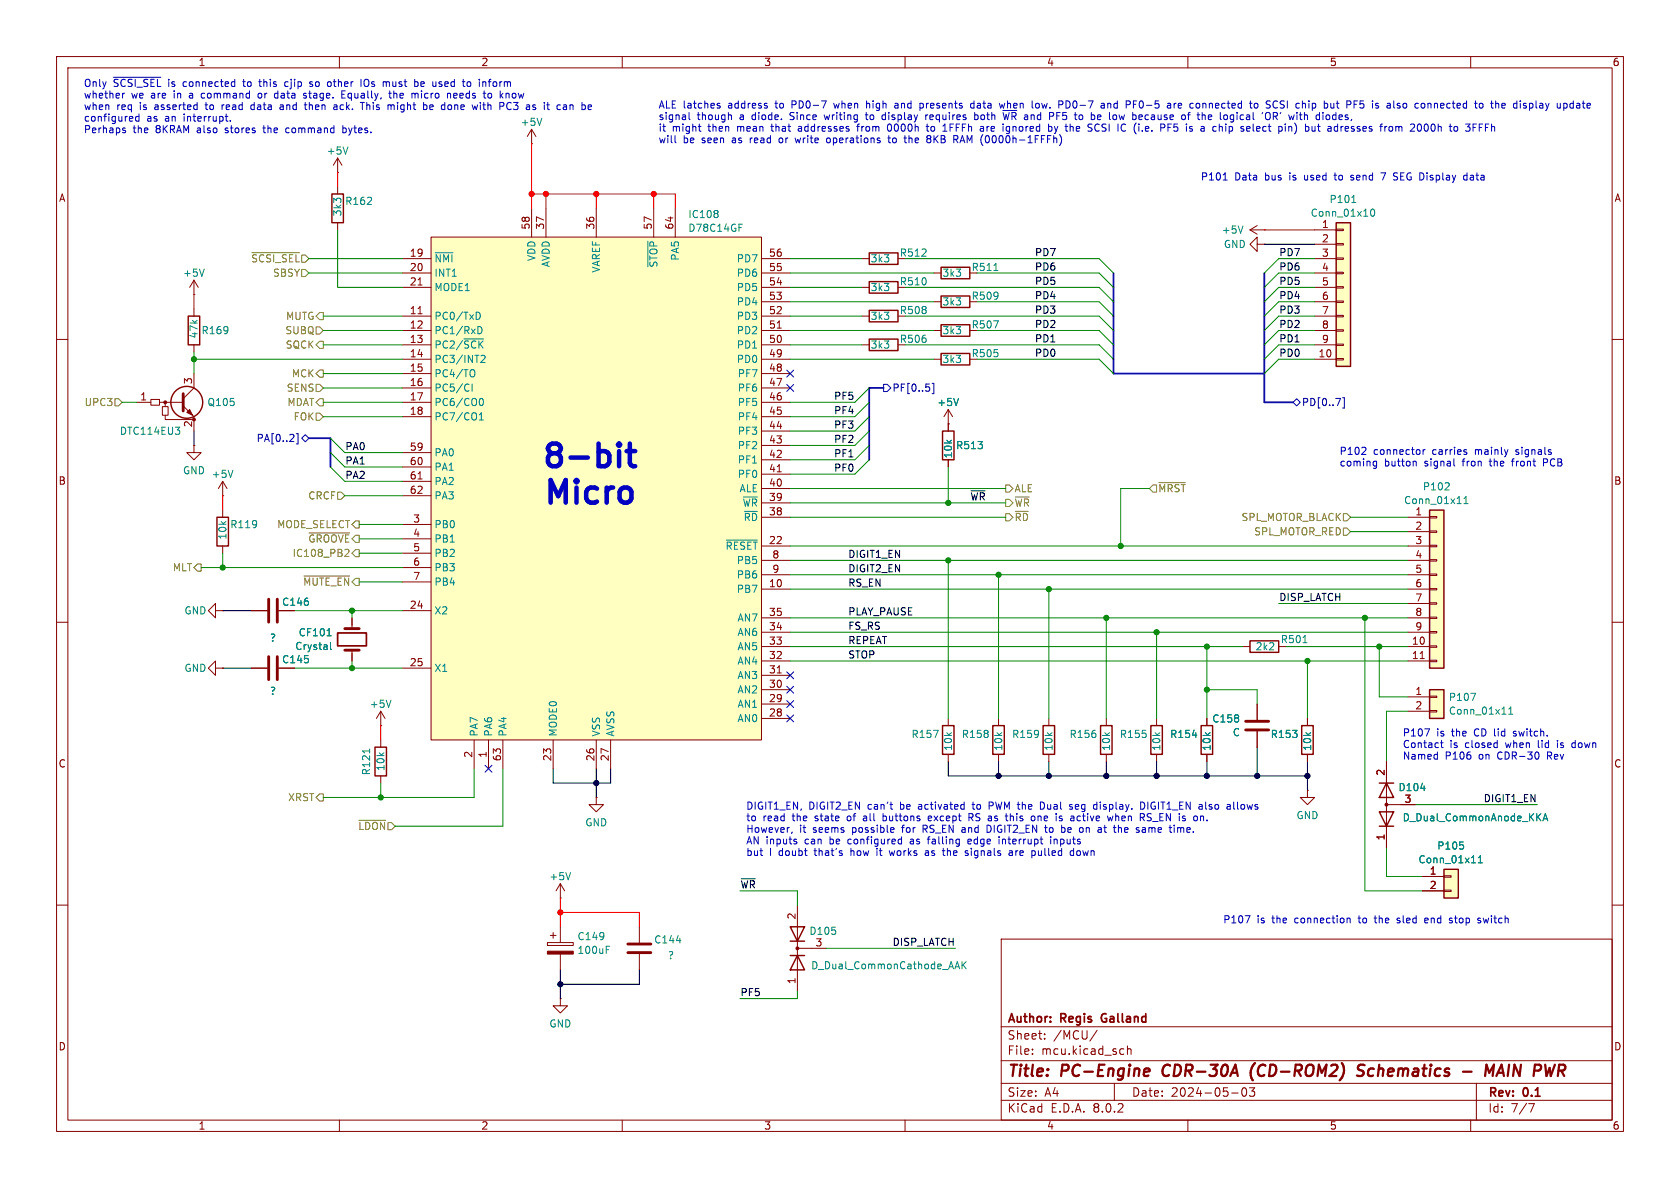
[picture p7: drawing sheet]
<svg xmlns="http://www.w3.org/2000/svg" width="297mm" height="210mm" viewBox="0 0 297 210" stroke-linecap="round" stroke-linejoin="round" font-family="sans-serif">
<defs><g id="words">
<g font-size="5.6" fill="#0000c2">
<text x="95.3" y="83.8">8-bit</text>
<text x="95.6" y="90.2">Micro</text>
</g>
<g font-size="2.8" fill="#840000">
<text x="178" y="190.9">Title:</text>
<text x="187.7" y="190.9">PC-Engine</text>
<text x="206.4" y="190.9">CDR-30A</text>
<text x="222.7" y="190.9">(CD-ROM2)</text>
<text x="242.4" y="190.9">Schematics</text>
<text x="266.6" y="190.9">MAIN</text>
<text x="276" y="190.9">PWR</text>
</g>
<g font-size="2.1" fill="#840000">
<text x="178" y="184">Sheet:</text>
<text x="178" y="181.2">Author:</text>
<text x="186.2" y="184">/MCU/</text>
<text x="187.6" y="181.2">Regis</text>
<text x="195.4" y="181.2">Galland</text>
<text x="178" y="186.7">File:</text>
<text x="184.1" y="186.7">mcu.kicad_sch</text>
<text x="178" y="196.9">KiCad</text>
<text x="178" y="194.1">Size:</text>
<text x="184.7" y="194.1">A4</text>
<text x="185.7" y="196.9">E.D.A.</text>
<text x="193.3" y="196.9">8.0.2</text>
<text x="200" y="194.1">Date:</text>
<text x="207" y="194.1">2024-05-03</text>
<text x="263" y="194.3">Rev:</text>
<text x="263" y="196.9">Id:</text>
<text x="267.1" y="196.9">7/7</text>
<text x="269.4" y="194.3">0.1</text>
</g>
<g font-size="1.8" fill="#840000">
<text x="35" y="11.9">1</text>
<text x="85" y="11.9">2</text>
<text x="135" y="11.9">3</text>
<text x="185" y="11.9">4</text>
<text x="235" y="11.9">5</text>
<text x="285" y="11.9">6</text>
<text x="10.3" y="35.9">A</text>
<text x="285.3" y="35.9">A</text>
<text x="93.7" y="40.7" transform="rotate(-90 93.7 40.7)">58</text>
<text x="96.3" y="40.7" transform="rotate(-90 96.3 40.7)">37</text>
<text x="105.2" y="40.7" transform="rotate(-90 105.2 40.7)">36</text>
<text x="115.3" y="40.7" transform="rotate(-90 115.3 40.7)">57</text>
<text x="119.1" y="40.7" transform="rotate(-90 119.1 40.7)">64</text>
<text x="233.6" y="40.4">1</text>
<text x="72.3" y="45.5">19</text>
<text x="135.8" y="45.5">56</text>
<text x="233.6" y="42.9">2</text>
<text x="233.6" y="45.5">3</text>
<text x="72.3" y="48">20</text>
<text x="72.3" y="50.5">21</text>
<text x="135.8" y="53.1">53</text>
<text x="135.8" y="50.5">54</text>
<text x="135.8" y="48">55</text>
<text x="233.6" y="48">4</text>
<text x="233.6" y="50.5">5</text>
<text x="233.6" y="53.1">6</text>
<text x="72.3" y="55.6">11</text>
<text x="72.3" y="58.2">12</text>
<text x="135.8" y="58.2">51</text>
<text x="135.8" y="55.6">52</text>
<text x="233.6" y="55.6">7</text>
<text x="233.6" y="58.2">8</text>
<text x="72.3" y="60.7">13</text>
<text x="72.3" y="63.2">14</text>
<text x="72.3" y="65.8">15</text>
<text x="135.8" y="65.8">48</text>
<text x="135.8" y="63.2">49</text>
<text x="135.8" y="60.7">50</text>
<text x="233" y="63.2">10</text>
<text x="233.6" y="60.7">9</text>
<text x="24.7" y="70.9">1</text>
<text x="34" y="68" transform="rotate(-90 34 68)">3</text>
<text x="72.3" y="68.3">16</text>
<text x="72.3" y="70.9">17</text>
<text x="135.8" y="70.9">46</text>
<text x="135.8" y="68.3">47</text>
<text x="34" y="75.6" transform="rotate(-90 34 75.6)">2</text>
<text x="72.3" y="73.4">18</text>
<text x="135.8" y="75.9">44</text>
<text x="135.8" y="73.4">45</text>
<text x="72.3" y="79.8">59</text>
<text x="72.3" y="82.3">60</text>
<text x="135.8" y="83.6">41</text>
<text x="135.8" y="81">42</text>
<text x="135.8" y="78.5">43</text>
<text x="10.3" y="85.9">B</text>
<text x="72.3" y="84.8">61</text>
<text x="72.3" y="87.4">62</text>
<text x="135.8" y="88.6">39</text>
<text x="135.8" y="86.1">40</text>
<text x="285.3" y="85.9">B</text>
<text x="73" y="92.5">3</text>
<text x="73" y="95">4</text>
<text x="135.8" y="91.2">38</text>
<text x="250.1" y="91.2">1</text>
<text x="250.1" y="93.7">2</text>
<text x="73" y="97.5">5</text>
<text x="73" y="100.1">6</text>
<text x="135.8" y="96.3">22</text>
<text x="136.5" y="98.8">8</text>
<text x="136.5" y="101.3">9</text>
<text x="250.1" y="96.3">3</text>
<text x="250.1" y="98.8">4</text>
<text x="250.1" y="101.3">5</text>
<text x="72.3" y="107.7">24</text>
<text x="73" y="102.6">7</text>
<text x="135.8" y="103.9">10</text>
<text x="250.1" y="103.9">6</text>
<text x="250.1" y="106.4">7</text>
<text x="135.8" y="111.5">34</text>
<text x="135.8" y="109">35</text>
<text x="250.1" y="109">8</text>
<text x="250.1" y="111.5">9</text>
<text x="72.3" y="117.9">25</text>
<text x="135.8" y="119.1">31</text>
<text x="135.8" y="116.6">32</text>
<text x="135.8" y="114">33</text>
<text x="249.5" y="114">10</text>
<text x="249.5" y="116.6">11</text>
<text x="135.8" y="124.2">29</text>
<text x="135.8" y="121.7">30</text>
<text x="250.1" y="122.9">1</text>
<text x="250.1" y="125.5">2</text>
<text x="135.8" y="126.7">28</text>
<text x="10.3" y="135.9">C</text>
<text x="83.6" y="134.1" transform="rotate(-90 83.6 134.1)">2</text>
<text x="86.1" y="134.1" transform="rotate(-90 86.1 134.1)">1</text>
<text x="88.6" y="134.7" transform="rotate(-90 88.6 134.7)">63</text>
<text x="97.5" y="134.7" transform="rotate(-90 97.5 134.7)">23</text>
<text x="105.2" y="134.7" transform="rotate(-90 105.2 134.7)">26</text>
<text x="107.7" y="134.7" transform="rotate(-90 107.7 134.7)">27</text>
<text x="244.9" y="137.2" transform="rotate(-90 244.9 137.2)">2</text>
<text x="285.3" y="135.9">C</text>
<text x="248.2" y="142">3</text>
<text x="244.9" y="148.7" transform="rotate(-90 244.9 148.7)">1</text>
<text x="252.7" y="154.7">1</text>
<text x="252.7" y="157.2">2</text>
<text x="140.7" y="162.6" transform="rotate(-90 140.7 162.6)">2</text>
<text x="144.1" y="167.4">3</text>
<text x="140.7" y="174.1" transform="rotate(-90 140.7 174.1)">1</text>
<text x="10.3" y="185.9">D</text>
<text x="285.3" y="185.9">D</text>
<text x="35" y="199.9">1</text>
<text x="85" y="199.9">2</text>
<text x="135" y="199.9">3</text>
<text x="185" y="199.9">4</text>
<text x="235" y="199.9">5</text>
<text x="285" y="199.9">6</text>
</g>
<g font-size="1.8" fill="#0000c2">
<text x="14.7" y="15.6">Only</text>
<text x="14.7" y="17.6">whether</text>
<text x="20" y="15.6">~{SCSI_SEL}</text>
<text x="23.2" y="17.6">we</text>
<text x="26.8" y="17.6">are</text>
<text x="29.8" y="15.6">is</text>
<text x="31" y="17.6">in</text>
<text x="32.6" y="15.6">connected</text>
<text x="33.9" y="17.6">a</text>
<text x="36.2" y="17.6">command</text>
<text x="43.5" y="15.6">to</text>
<text x="46.5" y="17.6">or</text>
<text x="46.5" y="15.6">this</text>
<text x="49.6" y="17.6">data</text>
<text x="51.2" y="15.6">cjip</text>
<text x="54.9" y="17.6">stage.</text>
<text x="55.8" y="15.6">so</text>
<text x="59.2" y="15.6">other</text>
<text x="61.9" y="17.6">Equally,</text>
<text x="65.2" y="15.6">IOs</text>
<text x="69.4" y="15.6">must</text>
<text x="70.5" y="17.6">the</text>
<text x="74.7" y="17.6">micro</text>
<text x="75.1" y="15.6">be</text>
<text x="78.6" y="15.6">used</text>
<text x="81.2" y="17.6">needs</text>
<text x="84.1" y="15.6">to</text>
<text x="87.2" y="15.6">inform</text>
<text x="87.8" y="17.6">to</text>
<text x="90.9" y="17.6">know</text>
<text x="14.7" y="19.7">when</text>
<text x="14.7" y="21.7">configured</text>
<text x="14.7" y="23.8">Perhaps</text>
<text x="20.6" y="19.7">req</text>
<text x="23.5" y="23.8">the</text>
<text x="24.8" y="19.7">is</text>
<text x="25.9" y="21.7">as</text>
<text x="27.6" y="19.7">asserted</text>
<text x="27.7" y="23.8">8KRAM</text>
<text x="29.3" y="21.7">an</text>
<text x="32.8" y="21.7">interrupt.</text>
<text x="35.1" y="23.8">also</text>
<text x="36.8" y="19.7">to</text>
<text x="39.9" y="19.7">read</text>
<text x="40.3" y="23.8">stores</text>
<text x="45.2" y="19.7">data</text>
<text x="47.3" y="23.8">the</text>
<text x="50.6" y="19.7">and</text>
<text x="51.4" y="23.8">command</text>
<text x="55.2" y="19.7">then</text>
<text x="60.5" y="19.7">ack.</text>
<text x="61.6" y="23.8">bytes.</text>
<text x="65.5" y="19.7">This</text>
<text x="70.4" y="19.7">might</text>
<text x="76.9" y="19.7">be</text>
<text x="80.3" y="19.7">done</text>
<text x="86" y="19.7">with</text>
<text x="91" y="19.7">PC3</text>
<text x="95.9" y="19.7">as</text>
<text x="99.3" y="19.7">it</text>
<text x="101.8" y="19.7">can</text>
<text x="116.3" y="19.4">ALE latches</text>
<text x="116.3" y="21.4">signal</text>
<text x="116.3" y="23.5">it</text>
<text x="118.8" y="23.5">might</text>
<text x="123.2" y="21.4">though</text>
<text x="125.3" y="23.5">then</text>
<text x="128.8" y="19.4">address</text>
<text x="130.6" y="23.5">mean</text>
<text x="130.9" y="21.4">a</text>
<text x="133.2" y="21.4">diode.</text>
<text x="136.9" y="23.5">that</text>
<text x="137.4" y="19.4">to</text>
<text x="140.1" y="21.4">Since</text>
<text x="140.4" y="19.4">PD0-7</text>
<text x="141.8" y="23.5">addresses</text>
<text x="146.4" y="21.4">writing</text>
<text x="148.1" y="19.4">when</text>
<text x="152.4" y="23.5">from</text>
<text x="154" y="21.4">to</text>
<text x="154" y="19.4">high</text>
<text x="157" y="21.4">display</text>
<text x="158" y="23.5">0000h</text>
<text x="159.2" y="19.4">and</text>
<text x="163.9" y="19.4">presents</text>
<text x="164.9" y="21.4">requires</text>
<text x="165.1" y="23.5">to</text>
<text x="168.2" y="23.5">1FFFh</text>
<text x="173.1" y="19.4">data</text>
<text x="173.7" y="21.4">both</text>
<text x="175" y="23.5">are</text>
<text x="178.4" y="19.4">when</text>
<text x="179.1" y="21.4">~{WR}</text>
<text x="179.2" y="23.5">ignored</text>
<text x="183" y="21.4">and</text>
<text x="184.3" y="19.4">low.</text>
<text x="187.4" y="23.5">by</text>
<text x="187.6" y="21.4">PF5</text>
<text x="189.2" y="19.4">PD0-7</text>
<text x="190.7" y="23.5">the</text>
<text x="192.3" y="21.4">to</text>
<text x="194.8" y="23.5">SCSI</text>
<text x="195.4" y="21.4">be</text>
<text x="196.9" y="19.4">and</text>
<text x="198.8" y="21.4">low</text>
<text x="200.3" y="23.5">IC</text>
<text x="201.5" y="19.4">PF0-5</text>
<text x="203.1" y="21.4">because</text>
<text x="203.3" y="23.5">(i.e.</text>
<text x="208.3" y="23.5">PF5</text>
<text x="209.1" y="19.4">are</text>
<text x="212" y="21.4">of</text>
<text x="213" y="23.5">is</text>
<text x="213.3" y="19.4">connected</text>
<text x="215.1" y="21.4">the</text>
<text x="215.8" y="23.5">a</text>
<text x="218.1" y="23.5">chip</text>
<text x="219.2" y="21.4">logical</text>
<text x="223.3" y="23.5">select</text>
<text x="224.1" y="19.4">to</text>
<text x="226.8" y="21.4">'OR'</text>
<text x="227.2" y="19.4">SCSI</text>
<text x="230.1" y="23.5">pin)</text>
<text x="231.8" y="21.4">with</text>
<text x="232.6" y="19.4">chip</text>
<text x="235.1" y="23.5">but</text>
<text x="236.8" y="21.4">diodes,</text>
<text x="237.8" y="19.4">but</text>
<text x="239.3" y="23.5">adresses</text>
<text x="242" y="19.4">PF5</text>
<text x="246.7" y="19.4">is</text>
<text x="248.8" y="23.5">from</text>
<text x="249.5" y="19.4">also</text>
<text x="254.3" y="23.5">2000h</text>
<text x="254.7" y="19.4">connected</text>
<text x="261.5" y="23.5">to</text>
<text x="265.5" y="19.4">to</text>
<text x="268.6" y="19.4">the</text>
<text x="272.7" y="19.4">display</text>
<text x="280.6" y="19.4">update</text>
<text x="116.3" y="25.5">will</text>
<text x="120.8" y="25.5">be</text>
<text x="124.2" y="25.5">seen</text>
<text x="129.7" y="25.5">as</text>
<text x="133.1" y="25.5">read</text>
<text x="138.4" y="25.5">or</text>
<text x="141.5" y="25.5">write</text>
<text x="147.2" y="25.5">operations</text>
<text x="158.4" y="25.5">to</text>
<text x="161.4" y="25.5">the</text>
<text x="165.5" y="25.5">8KB</text>
<text x="170.5" y="25.5">RAM (0000h-1FFFh)</text>
<text x="212.2" y="32.1">P101</text>
<text x="218.3" y="32.1">Data</text>
<text x="223.7" y="32.1">bus</text>
<text x="228.2" y="32.1">is</text>
<text x="231" y="32.1">used</text>
<text x="236.6" y="32.1">to</text>
<text x="239.7" y="32.1">send</text>
<text x="245.3" y="32.1">7</text>
<text x="247.6" y="32.1">SEG Display</text>
<text x="260.4" y="32.1">data</text>
<text x="236.7" y="80.6">P102</text>
<text x="236.7" y="82.7">coming</text>
<text x="242.8" y="80.6">connector</text>
<text x="244.7" y="82.7">button</text>
<text x="252" y="82.7">signal</text>
<text x="253.3" y="80.6">carries</text>
<text x="258.9" y="82.7">fron</text>
<text x="261" y="80.6">mainly</text>
<text x="263.8" y="82.7">the</text>
<text x="268" y="82.7">front</text>
<text x="268.4" y="80.6">signals</text>
<text x="273.7" y="82.7">PCB</text>
<text x="247.9" y="130.4">P107</text>
<text x="254" y="130.4">is</text>
<text x="256.8" y="130.4">the</text>
<text x="260.9" y="130.4">CD lid</text>
<text x="268.2" y="130.4">switch.</text>
<text x="247.9" y="132.4">Contact</text>
<text x="247.9" y="134.5">Named</text>
<text x="255.5" y="134.5">P106</text>
<text x="256.3" y="132.4">is</text>
<text x="259.1" y="132.4">closed</text>
<text x="261.6" y="134.5">on</text>
<text x="265" y="134.5">CDR-30</text>
<text x="266.5" y="132.4">when</text>
<text x="272.4" y="132.4">lid</text>
<text x="274" y="134.5">Rev</text>
<text x="276" y="132.4">is</text>
<text x="278.8" y="132.4">down</text>
<text x="131.8" y="143.3">DIGIT1_EN,</text>
<text x="143" y="143.3">DIGIT2_EN</text>
<text x="153.5" y="143.3">can't</text>
<text x="159.4" y="143.3">be</text>
<text x="162.8" y="143.3">activated</text>
<text x="172.6" y="143.3">to</text>
<text x="175.7" y="143.3">PWM the</text>
<text x="185.2" y="143.3">Dual</text>
<text x="190.6" y="143.3">seg</text>
<text x="195" y="143.3">display.</text>
<text x="203.5" y="143.3">DIGIT1_EN</text>
<text x="214" y="143.3">also</text>
<text x="219.2" y="143.3">allows</text>
<text x="131.8" y="145.4">to</text>
<text x="131.8" y="147.4">However,</text>
<text x="131.8" y="149.5">AN inputs</text>
<text x="134.9" y="145.4">read</text>
<text x="140.2" y="145.4">the</text>
<text x="141.3" y="147.4">it</text>
<text x="142.4" y="149.5">can</text>
<text x="143.8" y="147.4">seems</text>
<text x="144.3" y="145.4">state</text>
<text x="146.9" y="149.5">be</text>
<text x="150.2" y="145.4">of</text>
<text x="150.4" y="149.5">configured</text>
<text x="150.9" y="147.4">possible</text>
<text x="153.3" y="145.4">all</text>
<text x="156.9" y="145.4">buttons</text>
<text x="160" y="147.4">for</text>
<text x="161.6" y="149.5">as</text>
<text x="163.8" y="147.4">RS_EN and</text>
<text x="164.9" y="149.5">falling</text>
<text x="165.2" y="145.4">except</text>
<text x="172.2" y="149.5">edge</text>
<text x="172.5" y="145.4">RS as</text>
<text x="175.5" y="147.4">DIGIT2_EN</text>
<text x="177.8" y="149.5">interrupt</text>
<text x="179.5" y="145.4">this</text>
<text x="184.2" y="145.4">one</text>
<text x="186.1" y="147.4">to</text>
<text x="187.2" y="149.5">inputs</text>
<text x="188.8" y="145.4">is</text>
<text x="189.1" y="147.4">be</text>
<text x="191.6" y="145.4">active</text>
<text x="192.5" y="147.4">on</text>
<text x="196" y="147.4">at</text>
<text x="198.4" y="145.4">when</text>
<text x="199" y="147.4">the</text>
<text x="203.2" y="147.4">same</text>
<text x="204.2" y="145.4">RS_EN is</text>
<text x="209.3" y="147.4">time.</text>
<text x="131.8" y="151.5">but</text>
<text x="136" y="151.5">I</text>
<text x="137.8" y="151.5">doubt</text>
<text x="144.3" y="151.5">that's</text>
<text x="150.8" y="151.5">how</text>
<text x="155.6" y="151.5">it</text>
<text x="158.1" y="151.5">works</text>
<text x="164.6" y="151.5">as</text>
<text x="168" y="151.5">the</text>
<text x="172.1" y="151.5">signals</text>
<text x="180.1" y="151.5">are</text>
<text x="184.3" y="151.5">pulled</text>
<text x="191.3" y="151.5">down</text>
<text x="216.2" y="163.4">P107</text>
<text x="222.2" y="163.4">is</text>
<text x="225" y="163.4">the</text>
<text x="229.2" y="163.4">connection</text>
<text x="240.7" y="163.4">to</text>
<text x="243.7" y="163.4">the</text>
<text x="247.9" y="163.4">sled</text>
<text x="253" y="163.4">end</text>
<text x="257.5" y="163.4">stop</text>
<text x="262.7" y="163.4">switch</text>
</g>
<g font-size="1.8" fill="#008484">
<text x="91.9" y="22.5">+5V</text>
<text x="57.7" y="27.5">+5V</text>
<text x="60.6" y="38.3" transform="rotate(-90 60.6 38.3)">3k3</text>
<text x="60.9" y="36.4">R162</text>
<text x="121.6" y="38.8">IC108</text>
<text x="121.6" y="41.2">D78C14GF</text>
<text x="215.9" y="41.5">+5V</text>
<text x="231.6" y="38.5">Conn_01x10</text>
<text x="234.9" y="36.1">P101</text>
<text x="76.7" y="46.6">~{NMI}</text>
<text x="94.8" y="46.2" transform="rotate(-90 94.8 46.2)">VDD</text>
<text x="97.4" y="47.3" transform="rotate(-90 97.4 47.3)">AVDD</text>
<text x="116.4" y="47.4" transform="rotate(-90 116.4 47.4)">~{STOP}</text>
<text x="120.2" y="46.2" transform="rotate(-90 120.2 46.2)">PA5</text>
<text x="130.2" y="46.6">PD7</text>
<text x="153.8" y="46.6">3k3</text>
<text x="159" y="45.6">R512</text>
<text x="216.3" y="44">GND</text>
<text x="32.3" y="49.1">+5V</text>
<text x="76.7" y="49.1">INT1</text>
<text x="76.7" y="51.7">MODE1</text>
<text x="106.3" y="48.3" transform="rotate(-90 106.3 48.3)">VAREF</text>
<text x="130.2" y="51.7">PD5</text>
<text x="130.2" y="49.1">PD6</text>
<text x="153.8" y="51.7">3k3</text>
<text x="159" y="50.6">R510</text>
<text x="166.5" y="49.1">3k3</text>
<text x="171.7" y="53.2">R509</text>
<text x="171.7" y="48.1">R511</text>
<text x="35.2" y="59.9" transform="rotate(-90 35.2 59.9)">47k</text>
<text x="35.5" y="59.3">R169</text>
<text x="76.7" y="56.7">PC0/TxD</text>
<text x="76.7" y="59.3">PC1/RxD</text>
<text x="130.2" y="59.3">PD2</text>
<text x="130.2" y="56.7">PD3</text>
<text x="130.2" y="54.2">PD4</text>
<text x="153.8" y="56.7">3k3</text>
<text x="159" y="55.7">R508</text>
<text x="166.5" y="59.3">3k3</text>
<text x="166.5" y="54.2">3k3</text>
<text x="171.7" y="58.3">R507</text>
<text x="76.7" y="61.8">PC2/~{SCK}</text>
<text x="76.7" y="64.4">PC3/INT2</text>
<text x="130.2" y="64.4">PD0</text>
<text x="130.2" y="61.8">PD1</text>
<text x="153.8" y="61.8">3k3</text>
<text x="159" y="60.8">R506</text>
<text x="166.5" y="64.4">3k3</text>
<text x="171.7" y="63.3">R505</text>
<text x="36.6" y="72">Q105</text>
<text x="76.7" y="66.9">PC4/TO</text>
<text x="76.7" y="69.4">PC5/CI</text>
<text x="76.7" y="72">PC6/CO0</text>
<text x="130.3" y="72">PF5</text>
<text x="130.3" y="69.4">PF6</text>
<text x="130.3" y="66.9">PF7</text>
<text x="165.6" y="72">+5V</text>
<text x="21.1" y="77.1">DTC114EU3</text>
<text x="76.7" y="74.5">PC7/CO1</text>
<text x="130.3" y="77.1">PF3</text>
<text x="130.3" y="74.5">PF4</text>
<text x="76.7" y="80.9">PA0</text>
<text x="76.7" y="83.4">PA1</text>
<text x="130.3" y="82.1">PF1</text>
<text x="130.3" y="79.6">PF2</text>
<text x="168.5" y="81.1" transform="rotate(-90 168.5 81.1)">10k</text>
<text x="168.9" y="79.6">R513</text>
<text x="32.3" y="84">GND</text>
<text x="37.3" y="84.7">+5V</text>
<text x="76.7" y="86">PA2</text>
<text x="76.7" y="88.5">PA3</text>
<text x="130.3" y="84.7">PF0</text>
<text x="130.6" y="87.2">ALE</text>
<text x="131.2" y="89.8">~{WR}</text>
<text x="248.1" y="89.3">Conn_01x11</text>
<text x="251.4" y="86.9">P102</text>
<text x="40.2" y="95.5" transform="rotate(-90 40.2 95.5)">10k</text>
<text x="40.6" y="93.6">R119</text>
<text x="76.7" y="93.6">PB0</text>
<text x="131.4" y="92.3">~{RD}</text>
<text x="76.7" y="96.1">PB1</text>
<text x="76.7" y="98.7">PB2</text>
<text x="76.7" y="101.2">PB3</text>
<text x="128.2" y="97.4">~{RESET}</text>
<text x="130.2" y="99.9">PB5</text>
<text x="49.8" y="107.3">C146</text>
<text x="76.7" y="103.7">PB4</text>
<text x="130.2" y="105">PB7</text>
<text x="130.2" y="102.5">PB6</text>
<text x="32.5" y="108.8">GND</text>
<text x="47.6" y="113.6">?</text>
<text x="52.7" y="112.7">CF101</text>
<text x="76.7" y="108.8">X2</text>
<text x="130.3" y="112.6">AN6</text>
<text x="130.3" y="110.1">AN7</text>
<text x="226.3" y="113.9">R501</text>
<text x="32.5" y="119">GND</text>
<text x="49.8" y="117.4">C145</text>
<text x="52.1" y="115.1">Crystal</text>
<text x="76.7" y="119">X1</text>
<text x="130.3" y="117.7">AN4</text>
<text x="130.3" y="115.2">AN5</text>
<text x="221.9" y="115.2">2k2</text>
<text x="47.6" y="123">?</text>
<text x="65.3" y="125.3">+5V</text>
<text x="130.3" y="125.3">AN1</text>
<text x="130.3" y="122.8">AN2</text>
<text x="130.3" y="120.2">AN3</text>
<text x="256" y="124.1">P107</text>
<text x="84.7" y="130.3" transform="rotate(-90 84.7 130.3)">PA7</text>
<text x="87.2" y="130.3" transform="rotate(-90 87.2 130.3)">PA6</text>
<text x="89.8" y="130.3" transform="rotate(-90 89.8 130.3)">PA4</text>
<text x="98.7" y="130.3" transform="rotate(-90 98.7 130.3)">MODE0</text>
<text x="106.3" y="130.3" transform="rotate(-90 106.3 130.3)">VSS</text>
<text x="108.8" y="130.3" transform="rotate(-90 108.8 130.3)">AVSS</text>
<text x="130.3" y="127.9">AN0</text>
<text x="161" y="130.7">R157</text>
<text x="169.9" y="130.7">R158</text>
<text x="178.8" y="130.7">R159</text>
<text x="189" y="130.7">R156</text>
<text x="197.9" y="130.7">R155</text>
<text x="206.8" y="130.7">R154</text>
<text x="214.2" y="127.9">C158</text>
<text x="217.8" y="130.3">C</text>
<text x="224.5" y="130.7">R153</text>
<text x="256" y="126.5">Conn_01x11</text>
<text x="65.6" y="137.2" transform="rotate(-90 65.6 137.2)">R121</text>
<text x="68.2" y="136.4" transform="rotate(-90 68.2 136.4)">10k</text>
<text x="168.5" y="132.8" transform="rotate(-90 168.5 132.8)">10k</text>
<text x="177.4" y="132.8" transform="rotate(-90 177.4 132.8)">10k</text>
<text x="186.3" y="132.8" transform="rotate(-90 186.3 132.8)">10k</text>
<text x="196.4" y="132.8" transform="rotate(-90 196.4 132.8)">10k</text>
<text x="205.3" y="132.8" transform="rotate(-90 205.3 132.8)">10k</text>
<text x="214.2" y="132.8" transform="rotate(-90 214.2 132.8)">10k</text>
<text x="232" y="132.8" transform="rotate(-90 232 132.8)">10k</text>
<text x="247.1" y="140.1">D104</text>
<text x="103.4" y="146.3">GND</text>
<text x="229.1" y="145">GND</text>
<text x="247.9" y="145.4">D_Dual_CommonAnode_KKA</text>
<text x="97" y="155.8">+5V</text>
<text x="250.7" y="152.8">Conn_01x11</text>
<text x="254" y="150.4">P105</text>
<text x="102" y="166.4">C149</text>
<text x="115.6" y="167">C144</text>
<text x="143" y="165.5">D105</text>
<text x="102" y="168.8">100uF</text>
<text x="118" y="169.8">?</text>
<text x="143.3" y="171.6">D_Dual_CommonCathode_AAK</text>
<text x="97" y="181.8">GND</text>
</g>
<g font-size="1.8" fill="#848400">
<text x="44.3" y="46.6">~{SCSI_SEL}</text>
<text x="48.2" y="49.1">SBSY</text>
<text x="50.3" y="59.3">SUBQ</text>
<text x="50.5" y="56.7">MUTG</text>
<text x="50.4" y="61.8">SQCK</text>
<text x="14.8" y="72">UPC3</text>
<text x="50.6" y="69.4">SENS</text>
<text x="50.7" y="72">MDAT</text>
<text x="51.5" y="66.9">MCK</text>
<text x="51.8" y="74.5">FOK</text>
<text x="54.4" y="88.5">CRCF</text>
<text x="179.3" y="87.2">ALE</text>
<text x="179.3" y="89.8">~{WR}</text>
<text x="204.7" y="87.2">~{MRST}</text>
<text x="48.9" y="93.6">MODE_SELECT</text>
<text x="179.3" y="92.3">~{RD}</text>
<text x="219.4" y="92.3">SPL_MOTOR_BLACK</text>
<text x="221.6" y="94.8">SPL_MOTOR_RED</text>
<text x="30.4" y="101.2">MLT</text>
<text x="51.6" y="98.7">IC108_PB2</text>
<text x="54.4" y="96.1">~{GROOVE}</text>
<text x="53.5" y="103.7">~{MUTE_EN}</text>
<text x="50.8" y="141.8">XRST</text>
<text x="63.2" y="146.9">~{LDON}</text>
</g>
<g font-size="1.8">
<text x="182.9" y="47.9">PD6</text>
<text x="182.9" y="45.4">PD7</text>
<text x="226.1" y="47.9">PD6</text>
<text x="226.1" y="45.4">PD7</text>
<text x="182.9" y="50.5">PD5</text>
<text x="182.9" y="53">PD4</text>
<text x="226.1" y="50.5">PD5</text>
<text x="226.1" y="53">PD4</text>
<text x="182.9" y="55.5">PD3</text>
<text x="182.9" y="58.1">PD2</text>
<text x="226.1" y="58.1">PD2</text>
<text x="226.1" y="55.5">PD3</text>
<text x="182.9" y="60.6">PD1</text>
<text x="182.9" y="63.2">PD0</text>
<text x="226.1" y="60.6">PD1</text>
<text x="226.1" y="63.2">PD0</text>
<text x="147.4" y="70.8">PF5</text>
<text x="147.4" y="73.3">PF4</text>
<text x="147.4" y="75.9">PF3</text>
<text x="61" y="82.2">PA1</text>
<text x="61" y="79.7">PA0</text>
<text x="147.4" y="83.5">PF0</text>
<text x="147.4" y="80.9">PF1</text>
<text x="147.4" y="78.4">PF2</text>
<text x="61" y="84.7">PA2</text>
<text x="171.4" y="88.6">~{WR}</text>
<text x="149.9" y="101.3">DIGIT2_EN</text>
<text x="149.9" y="98.7">DIGIT1_EN</text>
<text x="149.9" y="103.8">RS_EN</text>
<text x="226.1" y="106.3">DISP_LATCH</text>
<text x="149.9" y="111.4">FS_RS</text>
<text x="149.9" y="114">REPEAT</text>
<text x="149.9" y="108.9">PLAY_PAUSE</text>
<text x="149.9" y="116.5">STOP</text>
<text x="262.2" y="141.9">DIGIT1_EN</text>
<text x="130.8" y="157.1">~{WR}</text>
<text x="157.7" y="167.3">DISP_LATCH</text>
<text x="130.8" y="176.2">PF5</text>
</g>
<g font-size="1.8" fill="#000084">
<text x="157.7" y="69.4">PF[0..5]</text>
<text x="230.1" y="72">PD[0..7]</text>
<text x="45.3" y="78.3">PA[0..2]</text>
</g>
</g></defs>
<g fill="none" stroke="#840000" stroke-width=".18">
<path d="M10 10h277v190h-277zM12 12h273v186h-273zM60 10v2M110 10v2M160 10v2M210 10v2M260 10v2M222.2 39.9l-1.2 .7M10 60h2M152.4 45.7h1.3M152.4 55.9h1.3M152.4 50.8h1.3"/>
<path d="M221 40.6l1.2 .8M221 40.6h2.5M222.2 43.2v-1.3l-1.2 1.3 1.2 1.3v-1.3h1.3M223.5 40.6h.1M223.5 43.2h.1M285 60h2M24.1 71.1h2.6M26.7 70.6h1.5v1h-1.5zM28.2 71.1h4.1M28.7 71.9h1v1.5h-1zM29.2 73.4v.8h5.1M29.2 71.1v.8"/>
<path d="M32.4 71.8l1.9 1.9v2.5M34.3 66v2.6l-1.9 1.9M152.4 61h1.3M167.6 74.9v1.3M167.6 81.3v1.3M10 110h2M38.1 118.1v-1.3l-1.3 1.3 1.3 1.3v-1.3h1.3M39.4 118.1h.1M62.2 109.2v1.9M62.2 114.9v1.9M285 110h2M185.4 127v1.3"/>
<path d="M185.4 133.4v1.2M195.6 127v1.3M195.6 133.4v1.2M231.1 127v1.3M231.1 133.4v1.2M10 160h2M285 160h2M177 166h108v32h-108zM60 198v2M110 198v2M160 198v2M177 194.5h108"/>
<path d="M177 191.5h108M177 187.5h108M177 181.5h108M182.5 186.3v.1M182.5 185.5v.1M184.7 183.6v.1M184.7 182.8v.1M194 182.1l-1.3 2M197 191.5v3M198.2 185.4l.5 .1M198.7 186.3l-.5 .1M199.3 185.5l.2-.1 .4 .1 .1 .9"/>
<path d="M199.3 184.9v1.5M210 198v2M217.7 193.2h1.2M219.7 192.4l.2-.1a.81 .81 0 0 1 .6 .6 .81 .81 0 0 1-.3 .8l-.2 .1a.81 .81 0 0 1-.3-1.4zM220.9 192.3h.9l-.5 .6 .4 .1v.7l-.2 .1h-.4l-.2-.1M260 198v2M261 191.5v6.5M270.2 195.1h1l-.6 1.5"/>
</g>
<path d="M202.6 188.9l.6 .1v.4l-1 .1M203 190.1l-.6 .1M205.8 188.5a1.27 1.27 0 0 0 0 1.6M221.9 187.9a2.35 2.35 0 0 0-.4 3.1M241.3 188.3a.85 .85 0 0 0-1.1 .1 .45 .45 0 0 0 .2 .8l.4 .1a.49 .49 0 0 1 .3 .5 .49 .49 0 0 1-.5 .4l-.7-.1M258.6 189.4h1.6M262.5 190.2l.3-2 .5 1.4 .8-1.4-.2 2M264.5 190.2l1-2 .4 2M264.8 189.6h1" fill="none" stroke="#840000" stroke-width=".4"/>
<path d="M59.7 111.9h5.1v2.3h-5.1zM194.8 179.4l-.1 .4 .1 .7" fill="none" stroke="#840000" stroke-width=".3"/>
<g fill="none" stroke="#840000" stroke-width=".25">
<path d="M153.7 44.7h5v2h-5zM153.7 59.9h5v2.1h-5zM153.7 54.9h5v2h-5zM153.7 49.8h5v2h-5zM166.6 76.2h2.1v5.1h-2.1zM184.4 128.3h2v5.1h-2zM194.6 128.3h2v5.1h-2zM230.1 128.3h2.1v5.1h-2.1z"/>
<circle cx="33" cy="71.1" r="2.82"/>
</g>
<path d="M219.7 39.9l-.4 1.3M31 75.5h.8l-.4 .5M31.7 76.1l.1 .1-.1 .5M57.8 112.4h.7M58.4 113.6v1l.2 .2" fill="none" stroke="#008484" stroke-width=".18"/>
<path d="M32.4 69.6v3M61 114.9h2.5M61 111.1h2.5" fill="none" stroke="#840000" stroke-width=".51"/>
<g fill="#840000" stroke="#840000" stroke-width=".18">
<path d="M33 72.9l.5-.5 .5 1z"/>
<circle cx="29.2" cy="71.1" r=".25"/>
<circle cx="34.3" cy="74.2" r=".25"/>
</g>
<path d="M236.2 39.4h2.6v25.4h-2.6z" fill="#ffffc2"/>
<g fill="none" stroke="#840000" stroke-width=".18">
<path d="M232.4 40.6h3.8M232.4 43.2h3.8M232.4 45.7h3.8M232.4 48.3h3.8M232.4 50.8h3.8M232.4 53.3h3.8M232.4 55.9h3.8M232.4 58.4h3.8M236.2 58.3h1.3v.2h-1.3zM236.2 55.8h1.3v.2h-1.3zM236.2 53.2h1.3v.3h-1.3zM236.2 50.7h1.3v.2h-1.3z"/>
<path d="M236.2 48.1h1.3v.3h-1.3zM236.2 45.6h1.3v.2h-1.3zM236.2 43.1h1.3v.2h-1.3zM236.2 40.5h1.3v.3h-1.3zM232.4 63.5h3.8M232.4 61h3.8M236.2 63.4h1.3v.2h-1.3zM236.2 60.8h1.3v.3h-1.3z"/>
</g>
<path d="M236.2 39.4h2.6v25.4h-2.6z" fill="none" stroke="#840000" stroke-width=".25"/>
<path d="M239 35.8h.7M242.4 37.1l.2-.1a.68 .68 0 0 1 .4 .6 .68 .68 0 0 1-.4 .6l-.2-.1-.1-.4z" fill="none" stroke="#008484" stroke-width=".18"/>
<path d="M255.3 153.7h2.5v5.1h-2.5z" fill="#ffffc2"/>
<g fill="none" stroke="#840000" stroke-width=".18">
<path d="M59.7 33v1.3M59.7 39.4v1.2M34.3 78.7v1.3h1.3l-1.3 1.3-1.3-1.3h1.3M34.3 78.7h.1M39.4 87.6h.1M39.4 85.1v2.5M39.4 90.2v1.2M39.4 96.5v1.3M39.4 85.1l.7 1.3M39.4 85.1l-.8 1.3M67.3 130.8v1.3M67.3 137.2v1.2"/>
<path d="M204.5 127v1.3M204.5 133.4v1.2M213.4 127v1.3M213.4 133.4v1.2M231.1 139.7v1.3h-1.2l1.2 1.2 1.3-1.2h-1.3M231.1 139.7h.1M251.5 154.9h3.8M251.5 157.5h3.8M255.3 157.4h1.2v.2h-1.2zM255.3 154.8h1.2v.3h-1.2z"/>
</g>
<path d="M58.7 34.3h2v5.1h-2zM38.4 91.4h2v5.1h-2zM66.3 132.1h2v5.1h-2zM203.5 128.3h2v5.1h-2zM212.3 128.3h2.1v5.1h-2.1zM255.3 153.7h2.5v5.1h-2.5z" fill="none" stroke="#840000" stroke-width=".25"/>
<path d="M41.2 83.1l-.4 1.3M65.3 132.4v.7M210.8 130h.8M258.1 148.8h.6M258.6 149.4l.1 .2-.1 .4M261.3 152.5h.8M261.3 151.6l.4-.3v1.2" fill="none" stroke="#008484" stroke-width=".18"/>
<path d="M76.2 41.9h58.4v88.9h-58.4z" fill="#ffffc2"/>
<g fill="none" stroke="#840000" stroke-width=".18">
<path d="M94 36.8v5.1M96.5 36.8v5.1M105.4 36.8v5.1M115.6 36.8v5.1M119.4 36.8v5.1M71.1 55.9h5.1M71.1 58.4h5.1M71.1 45.7h5.1M71.1 48.3h5.1M71.1 50.8h5.1M73.9 55.5h.7M73.9 50.4h.7"/>
<path d="M76.2 41.9h58.4v88.9h-58.4zM134.6 55.9h5.1M134.6 58.4h5.1M134.6 45.7h5.1M134.6 48.3h5.1M134.6 50.8h5.1M134.6 53.3h5.1M137.4 58h.7M71.1 61h5.1M71.1 63.5h5.1M71.1 66h5.1M71.1 68.6h5.1"/>
<path d="M71.1 71.1h5.1M71.1 73.7h5.1M134.6 61h5.1M134.6 63.5h5.1M134.6 66h5.1M134.6 68.6h5.1M134.6 71.1h5.1M134.6 73.7h5.1M134.6 78.7h5.1M134.6 76.2h5.1M71.1 92.7h5.1M71.1 95.3h5.1"/>
<path d="M71.1 97.8h5.1M71.1 80h5.1M71.1 82.6h5.1M71.1 85.1h5.1M71.1 87.6h5.1M73.9 84.7h.7M134.6 96.5h5.1M134.6 91.4h5.1M134.6 88.9h5.1M134.6 86.4h5.1M134.6 83.8h5.1M134.6 81.3h5.1"/>
<path d="M134.6 99.1h5.1M137.4 83.4h.7M71.1 108h5.1M71.1 118.1h5.1M71.1 100.3h5.1M71.1 102.9h5.1M134.6 104.1h5.1M134.6 119.4h5.1M134.6 116.8h5.1M134.6 114.3h5.1M134.6 111.8h5.1M134.6 109.2h5.1"/>
<path d="M134.6 101.6h5.1M137.4 119h.7M83.8 130.8v5.1M86.4 130.8v5.1M88.9 130.8v5.1M97.8 130.8v5.1M105.4 130.8v5.1M107.9 130.8v5.1M134.6 127h5.1M134.6 124.5h5.1M134.6 121.9h5.1"/>
</g>
<g fill="none" stroke="#008484" stroke-width=".18">
<path d="M126.8 37.3l.1 .1-.1 .3M126.8 37.8l.1 .2-.1 .4M130.6 39.6h.6M76.9 44.7h3.2M82 59.9h3.5M84.2 55.2a.64 .64 0 0 1 .7 .6 .64 .64 0 0 1-.7 .7M84.5 57.7a.64 .64 0 0 1 .7 .7 .64 .64 0 0 1-.7 .6M114.5 42.6v4.6M82.9 68h.1M82.9 69v.1M83.5 67.9v1.3M83.6 65.3l.2 .1a.81 .81 0 0 1-.2 1.2"/>
<path d="M84.7 74.2h.8M84.7 73.3l.4-.3v1.2M84.8 70.7l.2-.3a.68 .68 0 0 1 .5 .7 .68 .68 0 0 1-.5 .6l-.2-.2M85 62.9l.5-.1 .3 .4-.8 .9h.8M128.4 95.5h5.5M131.4 87.9h2.5"/>
</g>
<path d="M252.7 90.2h2.6v27.9h-2.6z" fill="#ffffc2"/>
<g fill="none" stroke="#840000" stroke-width=".18">
<path d="M59.7 30.5h.1M59.7 27.9l.8 1.3M59.7 27.9v2.6M59.7 27.9l-.8 1.3M248.9 91.4h3.8M248.9 94h3.8M248.9 96.5h3.8M248.9 99.1h3.8M252.7 98.9h1.3v.3h-1.3zM252.7 96.4h1.3v.2h-1.3zM252.7 93.9h1.3v.2h-1.3zM252.7 91.3h1.3v.3h-1.3z"/>
<path d="M219.7 114.3h1.3M248.9 114.3h3.8M248.9 116.8h3.8M248.9 101.6h3.8M248.9 104.1h3.8M248.9 106.7h3.8M248.9 109.2h3.8M248.9 111.8h3.8M251.1 116.4h.7M252.7 116.7h1.3v.3h-1.3zM252.7 114.2h1.3v.2h-1.3zM252.7 111.6h1.3v.3h-1.3z"/>
<path d="M252.7 109.1h1.3v.2h-1.3zM252.7 106.6h1.3v.2h-1.3zM252.7 104h1.3v.3h-1.3zM252.7 101.5h1.3v.2h-1.3zM245.1 134.6v15.3M245.1 142.2h5.1"/>
</g>
<path d="M252.7 90.2h2.6v27.9h-2.6zM221 113.3h5.1v2h-5.1zM243.8 138.4h2.6M245.1 138.4l1.3 2.6h-2.6zM243.8 146.1h2.6M243.8 143.5h2.6l-1.3 2.6z" fill="none" stroke="#840000" stroke-width=".25"/>
<path d="M61.5 26l-.4 1.2M256.1 85.4l.1 .2-.1 .3-.7 .7h.8M258.8 89h.7M258.8 88.1l.4-.3v1.2M230.4 113.6h.7M251.2 139.3h.7M271.9 144.4l.5 .7M272.4 143.8l-.7 .8M272.8 145.1l.4-1.3 .4 1.3M272.9 144.7h.6" fill="none" stroke="#008484" stroke-width=".18"/>
<circle cx="245.1" cy="142.2" r=".25" fill="#840000" stroke="#840000" stroke-width=".18"/>
<path d="M252.7 121.9h2.6v5.1h-2.6z" fill="#ffffc2"/>
<g fill="none" stroke="#840000" stroke-width=".18">
<path d="M94 25.4h.1M94 22.9l-.8 1.2M94 22.9v2.5M94 22.9l.7 1.2M34.3 52.1h.1M34.3 49.5l.8 1.3M34.3 49.5v2.6M34.3 54.6v1.3M34.3 49.5l-.8 1.3M165.1 58.4h1.3M165.1 53.3h1.3M165.1 48.3h1.3"/>
<path d="M34.3 61v1.2M165.1 63.5h1.3M167.6 74.9h.1M167.6 72.4l-.7 1.3M167.6 72.4v3.8M167.6 72.4l.8 1.3M167.6 81.3v1.3M38.1 108v-1.3l-1.3 1.3 1.3 1.2v-1.2h1.3M39.4 108h.1M44.4 118.1h2.8M44.4 108h2.8M49.3 118.1h2.8"/>
<path d="M49.3 108h2.8M62.2 109.2v1.3M62.2 115.6v1.2M67.3 128.3h.1M67.3 125.7l-.8 1.3M67.3 125.7v2.6M67.3 125.7l.8 1.3M167.6 127v1.3M167.6 133.4v1.2M176.5 127v1.3M176.5 133.4v1.2M213.4 127v1.3"/>
<path d="M213.4 133.4v1.2M222.2 124.5v2.8M222.2 129.3v2.8M231.1 127v1.3M231.1 133.4v1.2M245.1 134.6v3.8M248.9 123.2h3.8M248.9 125.7h3.8M252.7 125.6h1.3v.3h-1.3zM252.7 123.1h1.3v.2h-1.3zM99.1 158.8h.1M99.1 156.2v2.6"/>
<path d="M99.1 156.2l-.8 1.3M99.1 156.2l.7 1.3M105.4 141v1.2h1.3l-1.3 1.3-1.3-1.3h1.3M105.4 141h.1M245.1 146.1v3.8M247.6 142.2h2.6M251.5 154.9h3.8M251.5 157.5h3.8M96.8 166.6h4.5v.5h-4.5zM97.3 165.4h1M97.8 164.8v1.1M99.1 176.5v1.3h1.2l-1.2 1.3-1.3-1.3h1.3"/>
<path d="M99.1 176.5h.1M99.1 163.8v2.8M99.1 168.7v2.8M113 163.8v2.8M113 168.7v2.8M141 160v15.3M141 167.6h5"/>
</g>
<path d="M33.3 55.9h2v5.1h-2zM166.4 57.4h5v2h-5zM166.4 52.3h5v2.1h-5zM166.4 47.2h5v2.1h-5zM166.4 62.5h5v2h-5zM166.6 128.3h2.1v5.1h-2.1zM175.5 128.3h2v5.1h-2zM252.7 121.9h2.6v5.1h-2.6zM139.7 168.9h2.5M139.7 166.4h2.5M139.7 163.8h2.5l-1.2 2.6zM141 168.9l1.2 2.6h-2.5z" fill="none" stroke="#840000" stroke-width=".25"/>
<g fill="none" stroke="#008484" stroke-width=".18">
<path d="M95.8 20.9l-.4 1.3M36.1 47.6l-.4 1.2M175.6 56.7h.9l-.6 1.3M175.7 47.8h.7M169.5 70.4l-.5 1.3M57.8 112.4h.7M58.4 113.6v1l.2 .2M69.1 123.8l-.4 1.2M165 129.1h.9l-.6 1.3M210.8 130h.8M251.2 139.3h.7M260 122.6h.9l-.6 1.2"/>
<path d="M266.7 126.3h.8M266.7 125.3l.4-.3v1.3M100.9 154.2l-.4 1.3M258.1 148.8h.6M258.6 149.4l.1 .2-.1 .4M261.3 152.5h.8M261.3 151.6l.4-.3v1.2M271.9 144.4l.5 .7M272.4 143.8l-.7 .8M272.8 145.1l.4-1.3 .4 1.3M272.9 144.7h.6M107.2 167.9h.4"/>
<path d="M107.2 167.3h.6M119.6 166.3h.8M168.8 171.3l.4-1.3 .5 1.3M168.9 170.9h.6M170.1 170v1.3M170.3 170.5l.5 .8M170.8 170l-.7 .7"/>
</g>
<path d="M47.5 105.9v4.1M47.5 116.1v4M49 105.9v4.1M49 116.1v4M220.2 129h4.1M220.2 127.5h4.1M111 166.9h4.1M111 168.4h4.1" fill="none" stroke="#840000" stroke-width=".51"/>
<g fill="#840000" stroke="#840000" stroke-width=".18">
<path d="M96.8 168.1h4.5v.6h-4.5z"/>
<circle cx="141" cy="167.6" r=".25"/>
</g>
<g fill="none" stroke="#848400" stroke-width=".18">
<path d="M44.5 44.7h8.4M53.3 47.6h.7l.6 .7-.6 .6h-.7zM55.9 55.9l.6-.7h.6v1.3h-.6zM55.9 57.8h.6l.6 .6-.6 .7h-.6zM20.3 70.5h.7l.6 .6-.6 .7h-.7zM55.9 66l.6-.6h.6v1.3h-.6zM55.9 61l.6-.7h.6v1.3h-.6zM55.9 67.9h.6l.6 .7-.6 .6h-.6zM55.9 73h.6l.6 .7-.6 .6h-.6zM55.9 71.1l.6-.6h.6v1.3h-.6zM34.9 99.7h.7v1.3h-.7l-.6-.7zM54.6 94.2h7.2"/>
<path d="M59.7 87h.6l.7 .6-.7 .7h-.6zM61.2 97.1l.4 .1 .1 .3-.8 .9h.8M62.9 92.1h.6v1.2h-.6l-.7-.6zM62.9 97.2h.6v1.2h-.6l-.7-.6zM177.8 85.7h.6l.7 .7-.7 .6h-.6zM177.8 90.8h.6l.7 .6-.7 .7h-.6zM177.8 88.3h.6l.7 .6-.7 .6h-.6zM179.5 87.9h2.5M203.8 85.7h.7v1.3h-.7l-.6-.6zM204.9 85.3h4.6M237.5 93.3h.6l.7 .7-.7 .6h-.6zM237.5 90.8h.6l.7 .6-.7 .7h-.6z"/>
<path d="M53.7 101.8h8.1M55.9 141l.6-.7h.6v1.3h-.6zM63.5 145h4.7"/>
</g>
<g fill="none" stroke="#000084" stroke-width=".18">
<path d="M52.4 76.7h.3v1.8h-.3M53.3 77.5l.7-.7 .6 .7-.6 .6zM139.1 65.4l1.2 1.2M139.1 68l1.2 1.2M140.3 65.4l-1.2 1.2M140.3 68l-1.2 1.2M156.2 67.9h.6l.7 .7-.7 .6h-.6zM164.8 67.8h.3v1.8h-.3M228.6 71.1l.6-.6 .7 .6-.7 .7zM236.1 70.4h.9l-.5 1.3M237.4 70.3h.3v1.8h-.3M139.1 118.8l1.2 1.2"/>
<path d="M140.3 118.8l-1.2 1.2M85.8 135.3l1.2 1.2M87 135.3l-1.2 1.2M139.1 126.4l1.2 1.2M139.1 123.9l1.2 1.2M139.1 121.3l1.2 1.2M140.3 126.4l-1.2 1.2M140.3 123.9l-1.2 1.2M140.3 121.3l-1.2 1.2"/>
</g>
<path d="M109.4 78.4v.4M109.4 79.7v2.7M109.4 78.4l-.1 .2 .1 .2M109.4 78.4l.2 .2-.2 .2M110.8 79.7h1.5M111.3 78.4v3.4l.2 .4 .4 .2h.4" fill="none" stroke="#0000c2" stroke-width=".8"/>
<g fill="none" stroke="#0000c2" stroke-width=".18">
<path d="M20 13.7h8.4M21.7 16.5v.8M21.9 16.5l-.2 .2M35.8 16.5l-.2 .2v.4l.2 .2M39.3 18.5v.9M39.5 18.5l-.2 .3M41.1 14.4l.4 .1M41.5 14v1.3M41.5 15.2l-.4 .1M44.8 18.5l-.3 .1-.2 .2 .1 .5 .4 .1M45.7 14.4h.5M45.9 14l.1 1.2"/>
<path d="M46 16.5h-.3l-.1 .2 .1 .5 .3 .1M48.6 16.5h.5M48.6 17.3h.5M49.5 18.6h.5M50.1 18.8l-.4 .1-.2 .2 .2 .3 .4-.1M50.8 14.4l-.3 .1-.2 .2 .1 .5 .4 .1M53.7 16.5v.4l.4 .1 .1 .2-.2 .1h-.3M53.8 18.5h.5M54 19.3l.3 .1M55.2 14.5l-.3-.1-.2 .3 .6 .3M55.3 15.1l-.2 .2-.4-.1M58.1 14.4l.3 .1 .2 .2-.1 .5-.4 .1"/>
<path d="M59 19.3h.6M59.5 18.6l.1 .8M59.6 18.8l-.6 .2M60.4 16.1v1.2h.6M60.4 16.7h.5M64.8 18.1v1.3M64.9 18.6l-.1 .1M64.9 14a.43 .43 0 0 0-.5 .4v.5a.43 .43 0 0 0 .5 .4M68.5 14.4l.3 .2v.7M68.7 16.5h.5M68.9 16.1v1.1l.3 .1M69.3 18.5l.4 .2v.7"/>
<path d="M69.6 16.1v1.2M70 16.5l-.4 .1M73.4 16.5h.5v.8M73.7 14.4l.2 .3v.3l-.2 .3M74.8 14.4h-.2l-.2 .2 .1 .6 .3 .1M75 14.7l-.6 .2M75.2 18.5l.3 .3v.3l-.3 .3M76.5 18.6l-.3-.1-.2 .2v.6h.5M76.6 18.8l-.6 .2M77.6 15.2h.5M77.6 14.7l.5 .2M78.1 14.5l-.3-.1-.2 .2"/>
<path d="M79.4 18.5l.4 .2M79.5 16.5l.2 .2v.6M79.8 19.3l-.4 .1M80.8 16.5h-.4l-.2 .2 .1 .6h.5M80.8 16.8l-.6 .1M82.8 14.4l.3 .1 .1 .2v.5l-.4 .1M84.9 18.5v.9M85.3 18.5h.5M86.3 14.4h.5M86.5 16.5h.3l.1 .2v.5l-.4 .1M86.8 14l-.3 .2v1.1M89.6 19.1l.4 .3 .4-.1"/>
<path d="M89.8 16.5l.2 .2v.6M90.4 18.2l-.4-.1-.4 .3M99 18.5l-.4 .1-.1 .2v.5l.5 .1M100.8 18.5v.9M101.3 18.6l-.4-.1-.1 .2M121.8 19.9v1.1l.2 .2M126.8 18.6l.5 .3v.1l-.4 .1M126.8 18.3h.5M145.2 17.8h.9l-.6 1.3M147.4 18.3l.2 .8M153.1 19.9v1.1l.3 .2M153.2 17.8v1.3"/>
<path d="M153.6 18.3l-.4 .1M158.2 18.3h.5M158.8 18.6h-.5l-.1 .2 .1 .3 .5-.1M162.6 18.3h.4l.2 .2-.1 .5h-.5M172.2 18.3h-.4l-.2 .2 .1 .5h.5M172.2 17.8v1.3M172.3 19.9v1.3M177.3 19.5h2.4M177.6 18.3l-.2 .8-.3-.6-.2 .6M178.4 19.9l-.3 1.3-.2-1-.3 1M183.1 18.4l.4-.1 .2 .2-.1 .5-.3 .1-.2-.1M186.8 19.9v1.3"/>
<path d="M188.8 17.8h-.3v1.3h.3M194.7 19h.5M194.7 18.3h.5v.8M195.2 18.6l-.5 .1M195.8 18.4l.4-.1 .2 .1M195.8 18.3v.8M200.4 17.8h.6M200.4 18.4h.4M206.9 18.3l.1 .8M207 19l-.2 .1M207 18.6h-.2M207.6 18.3v.8"/>
<path d="M207.9 18.3l-.3 .2M208.7 18.3h-.2l-.2 .1 .1 .6 .3 .1M208.9 18.6l-.6 .1M212.6 18.3v.8M212.8 18.3l-.2 .1M221.8 18.3h.3l.3 .2-.1 .5-.2 .1-.3-.1M225.1 19.9v1.3M226.3 19l.5 .1M226.4 19.9l-.1 .2M226.9 17.8h-.3l-.3 .3 .1 .3 .4 .1M232 18.3v1.2M232 19l.1 .1"/>
<path d="M232.1 18.3h-.1M236.2 19.9v1.3M236.2 18.3h.5M236.4 17.8v1.1l.3 .2M240.5 17.8h.6M240.6 18.3h.3l.2 .3v.4l-.5 .1M245.7 18.3l.1 .8M245.8 19l-.1 .1M245.8 18.6h-.1M248.4 18.3l.3 .2v.4l-.3 .2M253.6 18.4l.4-.1 .1 .1M253.6 18.3v.8"/>
<path d="M263.5 18.3h.5M263.7 17.8v1.1l.3 .2M264.4 18.4l.4-.1 .2 .1M264.4 17.8v1.3M268 18.3h-.3l-.1 .2v.5l.4 .1M271.6 18.9l.1 .2M278.7 19h.6M278.7 18.3h.5l.1 .8M279.3 18.6l-.6 .1M279.7 18.3h.5M279.9 17.8v1.1l.3 .2M21.8 23l.3 .1 .1 .2-.2 .2h-.2"/>
<path d="M24.6 20.2v1.2M24.6 20.6h-.4l-.2 .2 .1 .6h.5M39.8 20.6h.5M40.2 21.4h.1M40.7 21.3v.1M46.5 22.6h.4M46.6 22.2l.1 1.2M51 22.6l-.4 .1-.1 .2 .1 .4 .4 .2M60.6 22.7l.4-.1 .2 .1M60.6 22.2v1.3M61.2 23.3l-.2 .2-.4-.1M119.3 24v1.1l.2 .1"/>
<path d="M123.7 23.1l.2 .1M129.1 20.3l.2 .2v.7M137.8 24.5l-.1 .1 .1 .6M140.6 24.4l.2 .8 .2-.6M141.3 22.3l-.1 .1M141.3 22.7l-.2 .2 .2 .3M145.7 20.3l.2 .9M146.7 24.5l-.3-.1-.3 .2 .1 .6h.5M151.6 22.1v1.1M153 20.3h.4M156 21l.2 .2 .3-.1M156 20.4h.1"/>
<path d="M156.9 22.4l.1 .7 .2 .1 .2-.1M157 24.4h.4M157.1 24v1.1l.3 .1M160.7 24v1.2M160.9 24.4l-.2 .1M163.7 20.3v.9M163.7 22.3h.5M163.8 20.4l-.1 .1M163.9 21.9v1.1l.3 .2M164.3 24l.3 .2-.3 .3 .2 .1 .1 .4-.3 .2M164.4 20.4v.7M165 20.6l-.6 .1"/>
<path d="M166.7 23.2h.7M169.8 24.9h.6M170.1 24l-.4 1.2M172.3 20.4l.4-.1 .2 .2-.1 .6h-.5M178 23.1h.5M178 22.4h.5M178.5 22.3v1.1l-.3 .2M185.5 22.3h.2l.3 .3-.1 .5-.4 .1M186.4 22.3l.3 .9M186.7 23.2l-.3 .4M186.8 20.5h.4M187 22.3l-.3 .9"/>
<path d="M191.4 20.4v.6M193.7 23l.3 .2 .3-.1M193.8 22l-.1 .1M194.2 20.3l.4 .1v.2l-.6 .1M194.6 21.1l-.4 .1M197.8 20.3l.3 .9 .2-.7M202.5 23.1l.4 .1M202.7 20.3l-.3 .2v.4l.3 .3M202.9 22.3l-.4 .1M203.1 22.7l-.6 .1M206.5 22.5h.4M207.5 23.1l.5 .1"/>
<path d="M207.6 21.9l-.1 .6 .5-.1M209.9 20.3h.5M212.7 22.3l-.4 .1M212.8 22.7h-.3l-.2 .2v.2l.5 .1M214 20.3l.2 .3-.6 .1M214.2 21.1l-.2 .1M214.6 22.3l.4 .1M215 23.1l-.4 .1M216.2 31.8h.8M217.3 23.1l.4 .1M217.7 22.3l-.4 .1M218 20.3l.1 .1"/>
<path d="M218.1 20.3l-.1 1.2M218.1 21.1l-.1 .1M222.2 22.4v.7h.5M222.7 22.4v.1M222.7 22.7l-.6 .1M225.4 20.5l.4 .7M225.8 20v.3l-.1 .2h-.6M229 22a1.47 1.47 0 0 1-.1 1.7M230.7 20.4h.4l.1 .8M235.7 20.4l-.1 .1v.5l.2 .2 .4-.1M235.8 31h.5M236 30.6l.1 1.2"/>
<path d="M238 22.3l.4 .1v.3l-.6 .1M238.4 23.1l-.4 .1M238.8 31.8h.4M239.2 31l-.4 .2 .1 .1 .3 .1M244.1 30.6h.9l-.6 1.2M246.6 31.2l.4 .1 .1 .3-.3 .2h-.3M246.6 30.6h.5M246.9 22.3l.4 .2M247.3 22.5l.2-.2 .3 .1v.8M247.3 22.5v.7M253.1 22l.2-.1a.68 .68 0 0 1 .4 .7 .68 .68 0 0 1-.4 .6l-.2-.1-.1-.4zM258.8 31.7l.2 .1h.4"/>
<path d="M259.1 21.9h.8l-.4 .5M259.4 31h-.4l-.2 .1M259.4 30.6v1.2M259.6 22.4l.3 .3v.3l-.3 .2M260.4 22.5h.4M261 21.9h-.6v1.3M263.7 21.9v1.3M263.7 22.5l.2-.2 .3 .1v.8M241.4 79.1l.1 .2-.1 .3-.7 .7h.8M251.6 79.5v.8M251.9 79.5l-.3 .2M259.1 79.9l.2 .2-.2 .2"/>
<path d="M259.1 79.5h.2M242.9 82.3h.5M242.9 81.6h.5M243.4 81.5v1.1l-.2 .1-.3 .1M250 81.5l.4 .2v.7M257 82.2l.2 .2M267.2 81.5h.5M267.4 81.2v1.2M272.9 81.1v1.3M272.9 81.8h.5M251.9 128.8h.8l-.5 1.3M254.7 131.3h.4"/>
<path d="M254.8 130.9v1.1l.3 .2M267.5 130.1h.2M267.7 129.3l-.2 .1 .2 .3M272 133.1l.1 .3-.1 .7M275.3 130.9v.1M275.3 131.3v.9M278.4 131.3h-.3l-.2 .3v.4l.5 .2M140 147.1l-.1 .2M140.5 148.8h.3l.1 .2-.2 .2h-.2M140.5 148.3l.3 .1M152.8 144.3h-.1M152.8 144.6l-.2 .2 .2 .3"/>
<path d="M155 150.4v.8M156.1 143.8v1.3M156.1 145l.4 .1M156.5 144.3h-.4M157.2 150.4l.2 .8 .3-.6M157.3 142.2h.5M157.7 143.1h.1M157.9 146.3l.2 .3-.7 .1M158 147.1h-.1M159 148.3l.4 .1M159.4 149.1l-.4 .1M159.4 147.9v1.3"/>
<path d="M161.1 148.3l-.1 .1M161.1 148.7l-.2 .2 .2 .3M163.2 146.5h.5M163.6 150.4h.5M163.7 145.9h-.5v1.2M163.9 148.3h.5M164.1 148.1v1.1M164.2 150.7h-.5l-.1 .2 .1 .3h.5M164.6 144.3h-.3l-.2 .1 .1 .6h.4M164.7 144.6l-.6 .1M166.9 151.2h.2M170.3 142.2l.1 .1"/>
<path d="M170.4 141.8v1.3M170.4 143l-.1 .1M170.8 150.4h.3M170.8 150.8l.3 .1 .1 .1-.2 .2h-.2M171.3 144.5l.6-.1 .1-.1v-.4l-.7-.1v1.3M171.6 144.5l.4 .6M171.7 148.4l-.4-.1-.2 .2 .1 .6h.5M171.7 148.6l-.6 .2M171.8 142.2h.5M172 141.8l.1 1.2M174.5 145.9v1.2l.6-.1M174.9 142.4h.4"/>
<path d="M175 145.9l.1 .2M175.3 141.8h-.4v1.3M177.2 148.3v.9M177.4 148.3l-.2 .2M178.6 143.8v1.3M178.9 150.4l.1 .8M179 144.3l-.4 .1M179 150.7h-.4l-.2 .2 .2 .3h.4M182.7 144.3l.3 .2v.4l-.3 .2M183.5 144.3v.8M183.6 150.4v.6l.2 .2M183.7 144.3l-.2 .1"/>
<path d="M183.9 141.8a.64 .64 0 0 1 .8 .6 .64 .64 0 0 1-.8 .7M185.7 148.3v.9M186.4 148.3v.9M186.7 148.3l-.3 .2M187.6 144.7l.2 .2-.2 .2M187.6 144.3h.1M188 146.3l.3 .2v.4l-.3 .2M189.3 142.2l.3 .1M189.3 142.6l.3 .1v.2l-.2 .2h-.2M189.8 151.2h-.4M189.8 150v1.2M190.5 150.4l-.2 .6 .2 .2h.3"/>
<path d="M190.5 145h.5M195.1 146.3h.5M195.3 145.9v1.1l.2 .1M196.8 144.3l-.3 .8M197.2 143.8v1.3M197.3 144.3l-.1 .1M197.7 144.3l.1 .1M197.9 146.3l.4 .2v.6M201.7 141.8a.64 .64 0 0 1 .7 .6 .64 .64 0 0 1-.7 .7zM202 147.1h.5M202 146.4h.4l.1 .7M202.5 146.6l-.5 .1"/>
<path d="M202.9 141.8v1.3M203 144.4l.4 .2 .1 .3-.2 .2h-.3M203.8 145.2h.9M208.2 146.4l.3-.1 .2 .2M208.2 146.3v.8M213.1 141.8v1.1l.2 .2M213.4 145v.1M218.1 141.8v1.1l.2 .2M220.1 161.9h.9l-.6 1.2M238.2 162.4h.4l.1 .7M242.9 162.3h.5M243.1 161.9l.1 1.2"/>
<path d="M247 163.1h.3M247.3 162.3l-.3 .2v.2h.3M252.4 162.4l-.3-.1-.2 .2v.6h.5M252.5 162.6l-.6 .1M256.4 162.3l.3 .1M256.4 162.7l.3 .1 .1 .2-.2 .1h-.3M261.3 162.4h.4M261.3 162.7l.5 .2-.1 .2h-.3"/>
</g>
<path d="M196.8 48.3v17.7h26.7M223.5 48.3v22.8h5.1M54.6 77.5h3.8v5.1M156.2 68.6h-2.5v12.7" fill="none" stroke="#000084" stroke-width=".3"/>
<g fill="none" stroke="#000" stroke-width=".18">
<path d="M223.5 43.2h8.9M34.3 76.2v2.5M39.4 108h5M39.4 118.1h5M97.8 135.9v2.5h10.1v-2.5M105.4 135.9v5.1M167.6 134.6v2.6h63.5M176.5 134.6v2.6M185.4 134.6v2.6M195.6 134.6v2.6M204.5 134.6v2.6M213.4 134.6v2.6"/>
<path d="M222.2 132.1v5.1M231.1 134.6v5.1M99.1 171.5v5M113 171.5v2.5h-13.9"/>
</g>
<g fill="none" stroke="#008400" stroke-width=".18">
<path d="M54.6 45.7h16.5M54.6 48.3h16.5M57.1 58.4h14M57.1 55.9h14M59.7 40.6v10.2h11.4M139.7 58.4h25.4M139.7 50.8h12.7M139.7 45.7h12.7M139.7 48.3h25.4M139.7 55.9h12.7M139.7 53.3h25.4M160 50.8h34.3l2.5 2.5"/>
<path d="M160 45.7h34.3l2.5 2.6M160 55.9h34.3l2.5 2.5M172.7 58.4h21.6l2.5 2.6M172.7 48.3h21.6l2.5 2.5M172.7 53.3h21.6l2.5 2.6M232.4 58.4h-6.3l-2.6 2.6M232.4 50.8h-6.3l-2.6 2.5M232.4 45.7h-6.3l-2.6 2.6M232.4 48.3h-6.3l-2.6 2.5M232.4 55.9h-6.3l-2.6 2.5M232.4 53.3h-6.3l-2.6 2.6M21.6 71.1h2.5"/>
<path d="M34.3 62.2v3.8M34.3 63.5h36.8M57.1 73.7h14M57.1 71.1h14M57.1 68.6h14M57.1 61h14M57.1 66h14M58.4 77.5l2.6 2.5h10.1M139.7 63.5h25.4M139.7 61h12.7M153.7 71.1l-2.6 2.6h-11.4M153.7 68.6l-2.6 2.5h-11.4"/>
<path d="M153.7 76.2l-2.6 2.5h-11.4M153.7 73.7l-2.6 2.5h-11.4M153.7 78.7l-2.6 2.6h-11.4M160 61h34.3l2.5 2.5M172.7 63.5h21.6l2.5 2.5M232.4 63.5h-6.3l-2.6 2.5M232.4 61h-6.3l-2.6 2.5M39.4 97.8v2.5M58.4 82.6l2.6 2.5h10.1M58.4 80l2.6 2.6h10.1M61 87.6h10.1M63.5 95.3h7.6"/>
<path d="M63.5 97.8h7.6M63.5 92.7h7.6M139.7 91.4h38.1M139.7 96.5h109.2M139.7 99.1h109.2M139.7 88.9h38.1M139.7 86.4h38.1M153.7 81.3l-2.6 2.5h-11.4M167.6 82.6v6.3M167.6 99.1v27.9M203.2 86.4h-5.1v10.1M238.8 91.4h10.1"/>
<path d="M238.8 94h10.1M35.6 100.3h35.5M52.1 118.1h19M52.1 108h19M62.2 108v1.2M62.2 116.8v1.3M63.5 102.9h7.6M139.7 109.2h109.2M139.7 114.3h80M139.7 111.8h109.2M139.7 104.1h109.2M139.7 101.6h109.2"/>
<path d="M139.7 116.8h109.2M176.5 101.6v25.4M185.4 104.1v22.9M195.6 109.2v17.8M204.5 111.8v15.2M213.4 114.3v12.7M226.1 106.7h22.8M227.3 114.3h21.6M231.1 116.8v10.2M241.3 109.2v48.3h10.2M243.8 114.3v8.9h5.1M67.3 138.4v2.6"/>
<path d="M83.8 135.9v5.1h-26.7M88.9 135.9v10.2h-19.1M213.4 121.9h8.8v2.6M248.9 125.7h-3.8v8.9M130.8 157.5h10.2v2.5M245.1 149.9v5h6.4M250.2 142.2h21.6M141 175.3v1.2h-10.2M146 167.6h22.9"/>
</g>
<path d="M59.7 30.5v2.5M94 25.4v11.4M94 34.3h25.4v2.5M96.5 34.3v2.5M105.4 34.3v2.5M115.6 34.3v2.5M34.3 52.1v2.5M223.5 40.6h8.9M39.4 87.6v2.6M67.3 128.3v2.5M99.1 158.8v5M99.1 161.3h13.9v2.5" fill="none" stroke="#f00" stroke-width=".18"/>
<g fill="#008400" stroke="#008400" stroke-width=".18">
<circle cx="198.1" cy="96.5" r=".46"/>
<circle cx="185.4" cy="104.1" r=".46"/>
<circle cx="195.6" cy="109.2" r=".46"/>
<circle cx="176.5" cy="101.6" r=".46"/>
<circle cx="213.4" cy="121.9" r=".46"/>
<circle cx="213.4" cy="114.3" r=".46"/>
<circle cx="167.6" cy="99.1" r=".46"/>
<circle cx="231.1" cy="116.8" r=".46"/>
<circle cx="243.8" cy="114.3" r=".46"/>
<circle cx="241.3" cy="109.2" r=".46"/>
<circle cx="204.5" cy="111.8" r=".46"/>
<circle cx="167.6" cy="88.9" r=".46"/>
<circle cx="34.3" cy="63.5" r=".46"/>
<circle cx="62.2" cy="108" r=".46"/>
<circle cx="39.4" cy="100.3" r=".46"/>
<circle cx="67.3" cy="141" r=".46"/>
<circle cx="62.2" cy="118.1" r=".46"/>
</g>
<g fill="#000" stroke="#000" stroke-width=".18">
<circle cx="105.4" cy="138.4" r=".46"/>
<circle cx="176.5" cy="137.2" r=".46"/>
<circle cx="185.4" cy="137.2" r=".46"/>
<circle cx="195.6" cy="137.2" r=".46"/>
<circle cx="204.5" cy="137.2" r=".46"/>
<circle cx="213.4" cy="137.2" r=".46"/>
<circle cx="222.2" cy="137.2" r=".46"/>
<circle cx="231.1" cy="137.2" r=".46"/>
<circle cx="99.1" cy="174" r=".46"/>
</g>
<g fill="#f00" stroke="#f00" stroke-width=".18">
<circle cx="99.1" cy="161.3" r=".46"/>
<circle cx="96.5" cy="34.3" r=".46"/>
<circle cx="105.4" cy="34.3" r=".46"/>
<circle cx="115.6" cy="34.3" r=".46"/>
<circle cx="94" cy="34.3" r=".46"/>
</g>
<use href="#words"/>
</svg>
